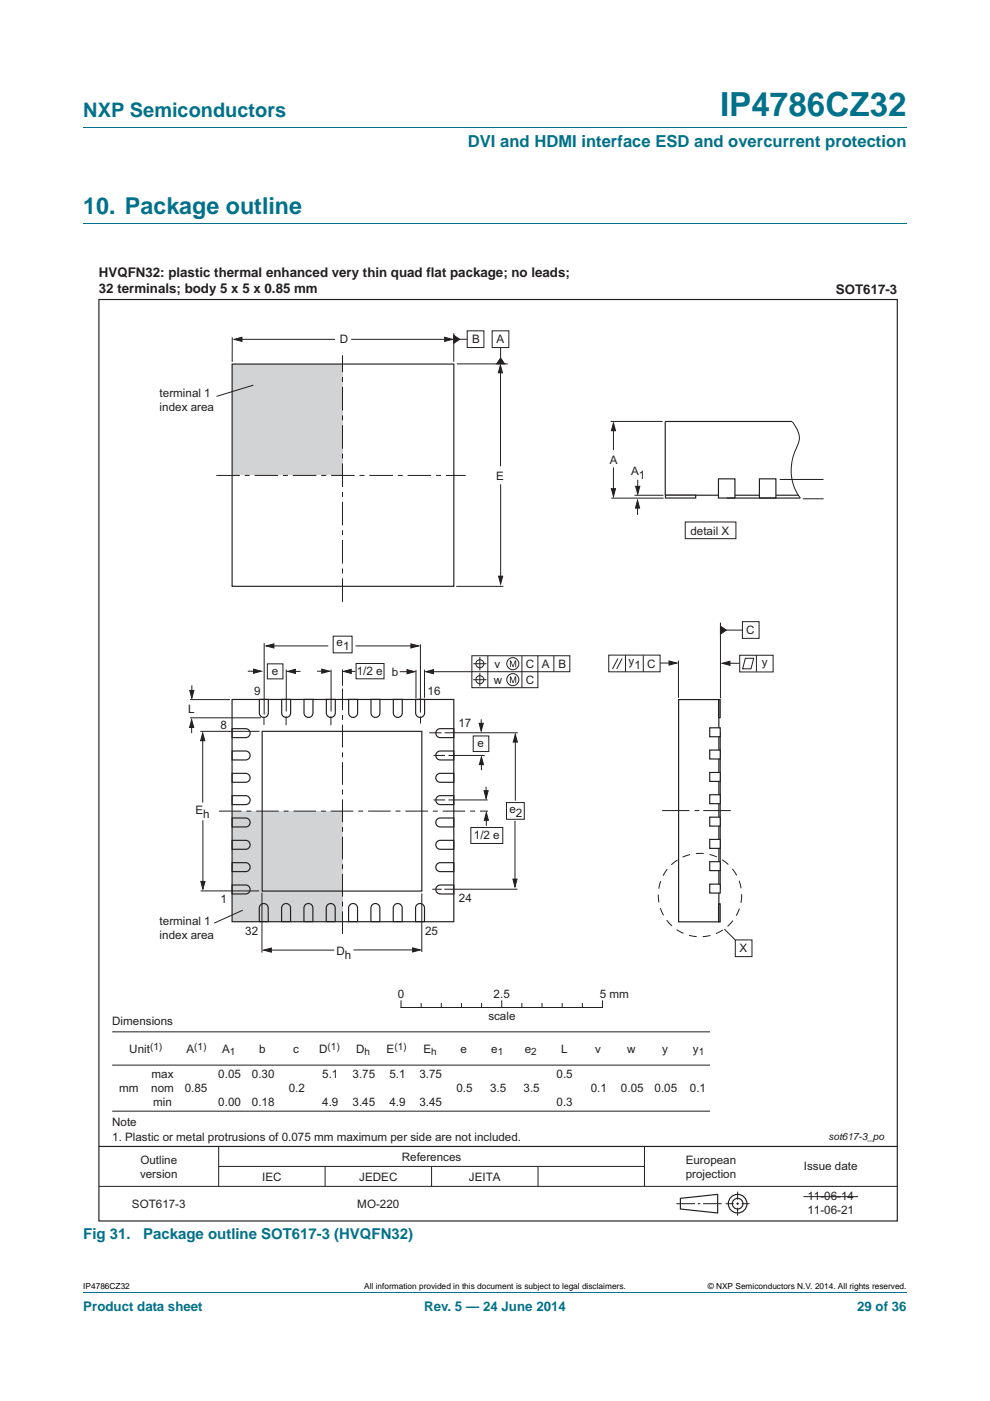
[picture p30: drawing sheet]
<svg xmlns="http://www.w3.org/2000/svg" width="210mm" height="297mm" viewBox="0 0 210 297" stroke-linecap="round" stroke-linejoin="round" font-family="sans-serif">
<defs><g id="words">
<text font-size="7" fill="#00718a" x="152.7" y="24.6">IP4786CZ32</text>
<text font-size="4.9" fill="#00718a" x="17.7" y="45.4">10. Package outline</text>
<text font-size="4.2" fill="#00718a" x="17.7" y="24.9">NXP Semiconductors</text>
<text font-size="3.5" fill="#00718a" x="99.2" y="31.1">DVI and HDMI interface ESD and overcurrent protection</text>
<g font-size="3.2" fill="#00718a">
<text x="17.7" y="262.8">Fig 31.</text>
<text x="30.4" y="262.8">Package outline SOT617-3 (HVQFN32)</text>
</g>
<g font-size="2.8" fill="#231f20">
<text x="21" y="58.8">HVQFN32: plastic thermal enhanced very thin quad flat package; no leads;</text>
<text x="21" y="62.2">32 terminals; body 5 x 5 x 0.85 mm</text>
<text x="177.3" y="62.3">SOT617-3</text>
</g>
<g font-size="2.8" fill="#00718a">
<text x="17.7" y="277.9">Product data sheet</text>
<text x="90" y="277.9">Rev. 5 — 24 June 2014</text>
<text x="181.8" y="277.9">29 of 36</text>
</g>
<g font-size="2.5" fill="#231f20">
<text x="72.1" y="72.7">D</text>
<text x="100.1" y="72.8">B</text>
<text x="105.3" y="72.8">A</text>
<text x="33.9" y="84.2">terminal 1</text>
<text x="33.9" y="87.2">index area</text>
<text x="105.3" y="101.7">E</text>
<text x="129.3" y="98.3">A</text>
<text x="133.9" y="100.7">A</text>
<text x="135.5" y="101.5">1</text>
<text x="146.4" y="113.3">detail X</text>
<text x="71.4" y="137">e</text>
<text x="72.8" y="137.8">1</text>
<text x="158.3" y="134.5">C</text>
<text x="57.7" y="143">e</text>
<text x="75.7" y="143.1">1/2 e</text>
<text x="83.1" y="143.2">b</text>
<text x="104.9" y="141.6">v</text>
<text x="111.5" y="141.6">C</text>
<text x="115" y="141.6">A</text>
<text x="118.4" y="141.6">B</text>
<text x="133.3" y="141.1">y</text>
<text x="134.6" y="141.9">1</text>
<text x="137.3" y="141.6">C</text>
<text x="161.6" y="141.1">y</text>
<text x="53.9" y="147.3">9</text>
<text x="90.7" y="147.3">16</text>
<text x="104.7" y="145">w</text>
<text x="111.5" y="145">C</text>
<text x="39.9" y="151.1">L</text>
<text x="46.8" y="154.5">8</text>
<text x="97.2" y="154.1">17</text>
<text x="101.3" y="158.4">e</text>
<text x="41.5" y="172.6">E</text>
<text x="43.1" y="173.4">h</text>
<text x="108" y="172.3">e</text>
<text x="109.4" y="173.1">2</text>
<text x="100.5" y="178">1/2 e</text>
<text x="46.7" y="191.4">1</text>
<text x="97.3" y="191.2">24</text>
<text x="33.9" y="196.2">terminal 1</text>
<text x="33.9" y="199.1">index area</text>
<text x="52" y="198.3">32</text>
<text x="71.3" y="202.4">D</text>
<text x="73.1" y="203.2">h</text>
<text x="90.2" y="198.3">25</text>
<text x="156.9" y="201.9">X</text>
<text x="84.4" y="211.6">0</text>
<text x="104.7" y="211.6">2.5</text>
<text x="127.2" y="211.6">5 mm</text>
<text x="23.8" y="217.4">Dimensions</text>
<text x="103.6" y="216.2">scale</text>
<text x="27.4" y="223.3">Unit</text>
<text x="39.5" y="223.3">A</text>
<text x="47.1" y="223.3">A</text>
<text x="55" y="223.3">b</text>
<text x="62.1" y="223.3">c</text>
<text x="67.7" y="223.3">D</text>
<text x="75.5" y="223.3">D</text>
<text x="82" y="223.3">E</text>
<text x="89.8" y="223.3">E</text>
<text x="97.7" y="223.3">e</text>
<text x="104.2" y="223.3">e</text>
<text x="111.3" y="223.3">e</text>
<text x="119" y="223.3">L</text>
<text x="126.2" y="223.3">v</text>
<text x="133" y="223.3">w</text>
<text x="140.4" y="223.3">y</text>
<text x="147" y="223.3">y</text>
<text x="25.3" y="231.6">mm</text>
<text x="32.1" y="231.5">nom</text>
<text x="32.1" y="228.6">max</text>
<text x="39.2" y="231.5">0.85</text>
<text x="46.3" y="228.6">0.05</text>
<text x="53.4" y="228.6">0.30</text>
<text x="61.2" y="231.5">0.2</text>
<text x="68.3" y="228.6">5.1</text>
<text x="74.8" y="228.6">3.75</text>
<text x="82.6" y="228.6">5.1</text>
<text x="88.9" y="228.6">3.75</text>
<text x="96.8" y="231.6">0.5</text>
<text x="103.9" y="231.6">3.5</text>
<text x="111" y="231.6">3.5</text>
<text x="118.1" y="228.6">0.5</text>
<text x="125.3" y="231.6">0.1</text>
<text x="131.7" y="231.5">0.05</text>
<text x="138.8" y="231.5">0.05</text>
<text x="146.3" y="231.6">0.1</text>
<text x="23.8" y="238.7">Note</text>
<text x="32.5" y="234.5">min</text>
<text x="46.3" y="234.5">0.00</text>
<text x="53.4" y="234.5">0.18</text>
<text x="68.3" y="234.5">4.9</text>
<text x="74.8" y="234.5">3.45</text>
<text x="82.6" y="234.5">4.9</text>
<text x="88.9" y="234.5">3.45</text>
<text x="118.1" y="234.5">0.3</text>
<text x="23.8" y="241.9">1. Plastic or metal protrusions of 0.075 mm maximum per side are not included.</text>
<text x="29.7" y="249.7">version</text>
<text x="29.8" y="246.7">Outline</text>
<text x="55.6" y="250.4">IEC</text>
<text x="76.2" y="250.4">JEDEC</text>
<text x="85.2" y="246.2">References</text>
<text x="99.5" y="250.4">JEITA</text>
<text x="145.4" y="246.7">European</text>
<text x="145.4" y="249.7">projection</text>
<text x="170.5" y="248.1">Issue date</text>
<text x="28" y="256.1">SOT617-3</text>
<text x="75.8" y="256.1">MO-220</text>
<text x="171.3" y="254.5">11-06-14</text>
<text x="171.3" y="257.5">11-06-21</text>
</g>
<g font-size="2.1" fill="#231f20">
<text x="31.8" y="222.5">(1)</text>
<text x="41.2" y="222.5">(1)</text>
<text x="48.8" y="223.8">1</text>
<text x="69.5" y="222.5">(1)</text>
<text x="77.3" y="223.8">h</text>
<text x="83.6" y="222.5">(1)</text>
<text x="91.5" y="223.8">h</text>
<text x="105.6" y="223.8">1</text>
<text x="112.7" y="223.8">2</text>
<text x="148.2" y="223.8">1</text>
<text x="175.7" y="241.8">sot617-3_po</text>
</g>
<g font-size="1.8">
<text x="17.7" y="273.3">IP4786CZ32</text>
<text x="77.2" y="273.3">All information provided in this document is subject to legal disclaimers.</text>
<text x="150.1" y="273.3">© NXP Semiconductors N.V. 2014. All rights reserved.</text>
</g>
</g></defs>
<path d="M17.7 27h174.6M17.7 47.4h174.6M17.7 273.9h174.6" fill="none" stroke="#00718a" stroke-width=".21"/>
<g fill="none" stroke="#231f20" stroke-width=".21">
<path d="M99.9 175.4h6.7v3.4h-6.7zM23.8 218.8h126.8M85.1 212.2v1.4h42.7v-1.4M89.3 212.8v.8M93.6 212.8v.8M97.9 212.8v.8M102.1 212.8v.8M106.4 212.2v1.4M110.7 212.8v.8M115 212.8v.8M119.2 212.8v.8M123.5 212.8v.8"/>
<path d="M23.8 225.8h126.8M23.8 235.6h126.8M21 251.5h169.3M46.4 243.1v8.4M46.4 247.3h90.3M69 247.3v4.2M91.5 247.3v4.2M114.1 247.3v4.2M136.7 243.1v8.4M143.5 255.2h3.9M148 255.2h.5M149.1 255.2h4"/>
<path d="M153.9 255.2h1.7M156.2 255.2h.5M156.5 252.7v1.7M156.5 254.9v.6M156.5 256.1v1.6M157.3 255.2h1.7"/>
<circle cx="108.8" cy="140.7" r="1.28"/>
</g>
<g fill="none" stroke="#231f20" stroke-width=".25">
<path d="M21 63.5h169.3v195.4h-169.3zM21 243.1h169.3M144.3 254.1l7.9-.9v4l-7.9-.9z"/>
<circle cx="156.5" cy="255.2" r="1.98"/>
<circle cx="156.5" cy="255.2" r="1.13"/>
</g>
<path d="M108.1 140h.3l.4 1.2 .4-1.2h.3v1.4h-.2v-1.1l-.4 1.1h-.2l-.4-1.1v1.1h-.2z" fill="#231f20"/>
<circle cx="108.8" cy="144.1" r="1.28" fill="none" stroke="#231f20" stroke-width=".21"/>
<path d="M108.1 143.4h.3l.4 1.2 .4-1.2h.3v1.4h-.2v-1.2l-.4 1.2h-.2l-.4-1.1v1.1h-.2z" fill="#231f20"/>
<g fill="none" stroke="#231f20" stroke-width=".21">
<path d="M100.1 139h20.8v3.4h-20.8zM101.8 139.3v2.8M103.5 139v6.8M110.7 139v6.8M114.1 139v6.8h-14v-3.4M117.5 139v3.4M100.4 144.1h2.8M100.4 140.7h2.8M101.8 142.7v2.8M170.4 253.7h11.6"/>
<circle cx="101.8" cy="144.1" r=".85"/>
<circle cx="101.8" cy="140.7" r=".85"/>
</g>
<g fill="#d1d3d4">
<path d="M49.2 172.1h23.4v23.3h-23.4z"/>
<path d="M49.2 77.3h23.5v23.4h-23.5z"/>
</g>
<path d="M135.3 101.7v2M51.5 193l-6.1 2.7" fill="none" stroke="#231f20" stroke-width=".21"/>
<g fill="none" stroke="#231f20" stroke-width=".25">
<path d="M49.2 148.3h47.1v47.1h-47.1zM49.2 154.5h2.9a.95 .95 0 0 1 1 .9 .95 .95 0 0 1-1 1h-2.9zM49.2 159.2h2.9a.95 .95 0 0 1 1 1 .95 .95 0 0 1-1 .9h-2.9zM55 148.3h1.9v2.9a.95 .95 0 0 1-.9 .9 .95 .95 0 0 1-1-.9zM59.7 148.3h1.9v2.9a.95 .95 0 0 1-.9 .9 .95 .95 0 0 1-1-.9zM64.5 148.3h1.9v2.9a.95 .95 0 0 1-1 .9 .95 .95 0 0 1-.9-.9zM69.2 148.3h1.9v2.9a.95 .95 0 0 1-.9 .9 .95 .95 0 0 1-1-.9zM74 148.3h1.9v2.9a.95 .95 0 0 1-1 .9 .95 .95 0 0 1-.9-.9zM78.7 148.3h1.9v2.9a.95 .95 0 0 1-1 .9 .95 .95 0 0 1-.9-.9zM83.4 148.3h1.9v2.9a.95 .95 0 0 1-.9 .9 .95 .95 0 0 1-1-.9zM88.2 148.3h1.9v2.9a.95 .95 0 0 1-1 .9 .95 .95 0 0 1-.9-.9zM92.7 159.5l.7-.3h2.9v1.9h-2.9a.95 .95 0 0 1-.9-.6 .95 .95 0 0 1 .2-1z"/>
<path d="M92.7 154.8l.7-.3h2.9v1.9h-2.9a.95 .95 0 0 1-.9-.6 .95 .95 0 0 1 .2-1zM49.2 164h2.9a.95 .95 0 0 1 1 .9 .95 .95 0 0 1-1 1h-2.9zM49.2 168.7h2.9a.95 .95 0 0 1 1 .9 .95 .95 0 0 1-1 1h-2.9zM49.2 173.4h2.9a.95 .95 0 0 1 1 1 .95 .95 0 0 1-1 .9h-2.9zM49.2 178.2h2.9a.95 .95 0 0 1 1 .9 .95 .95 0 0 1-1 1h-2.9zM92.7 178.4l.7-.2h2.9v1.9h-2.9a.95 .95 0 0 1-.9-.6 .95 .95 0 0 1 .2-1.1zM92.7 173.7l.7-.3h2.9v1.9h-2.9a.95 .95 0 0 1-.9-.6 .95 .95 0 0 1 .2-1zM92.7 169l.7-.3h2.9v1.9h-2.9a.95 .95 0 0 1-.9-.6 .95 .95 0 0 1 .2-1zM92.7 164.2l.7-.2h2.9v1.9h-2.9a.95 .95 0 0 1-.9-.6 .95 .95 0 0 1 .2-1.1zM49.2 182.9h2.9a.95 .95 0 0 1 1 1 .95 .95 0 0 1-1 .9h-2.9zM49.2 187.6h2.9a.95 .95 0 0 1 1 1 .95 .95 0 0 1-1 .9h-2.9zM55.3 191.8a.95 .95 0 0 1 1-.2 .95 .95 0 0 1 .6 .9v2.9h-1.9v-2.9z"/>
<path d="M60 191.8a.95 .95 0 0 1 1-.2 .95 .95 0 0 1 .6 .9v2.9h-1.9v-2.9zM64.7 191.8a.95 .95 0 0 1 1.1-.2 .95 .95 0 0 1 .6 .9v2.9h-1.9v-2.9zM69.5 191.8a.95 .95 0 0 1 1-.2 .95 .95 0 0 1 .6 .9v2.9h-1.9v-2.9zM74.2 191.8a.95 .95 0 0 1 1-.2 .95 .95 0 0 1 .6 .9v2.9h-1.9v-2.9zM78.9 191.8a.95 .95 0 0 1 1.1-.2 .95 .95 0 0 1 .6 .9v2.9h-1.9v-2.9zM83.7 191.8a.95 .95 0 0 1 1-.2 .95 .95 0 0 1 .6 .9v2.9h-1.9v-2.9zM88.4 191.8a.95 .95 0 0 1 1.1-.2 .95 .95 0 0 1 .5 .9v2.9h-1.9v-2.9zM92.7 187.9l.7-.3h2.9v1.9h-2.9a.95 .95 0 0 1-.9-.5 .95 .95 0 0 1 .2-1.1zM92.7 183.2l.7-.3h2.9v1.9h-2.9a.95 .95 0 0 1-.9-.6 .95 .95 0 0 1 .2-1z"/>
</g>
<path d="M134.8 103.1h.9l-.4 1.7z" fill="#231f20"/>
<path d="M134.8 103.1h.9l-.4 1.7zM135.2 107.1v2.1" fill="none" stroke="#231f20" stroke-width=".21"/>
<path d="M135.2 106.1l.5 1.6h-.9z" fill="#231f20"/>
<path d="M130.1 99.1v5.1M135.2 106.1l.5 1.6h-.9z" fill="none" stroke="#231f20" stroke-width=".21"/>
<path d="M129.7 103.6h.9l-.5 1.7z" fill="#231f20"/>
<path d="M130.1 90.7v4.7M129.7 103.6h.9l-.5 1.7z" fill="none" stroke="#231f20" stroke-width=".21"/>
<path d="M130.1 89.7l.5 1.6h-.9z" fill="#231f20"/>
<g fill="none" stroke="#231f20" stroke-width=".21">
<path d="M129.5 89.4h11.1M130.1 89.7l.5 1.6h-.9zM129.6 105.6h11.1M134.6 105h6.1M145.3 110.7h10.8v3.5h-10.8zM165.4 101.7h9.3M129.1 138.9h10.9v3.5h-10.9zM131.1 139.6l-1.2 2.2M131.9 139.6l-1.1 2.2M132.7 138.9v3.5M152.8 132v16.1M156.9 138.9h7.1v3.6h-7.1z"/>
<path d="M158.1 139.6h1.8l-.6 2.2h-1.8zM52.6 142.3h2M60.7 151.9v1.9M60.7 142v8.9M70.2 151.9v1.9M70.2 142v8.9M143.9 140.1v7.8"/>
</g>
<path d="M53.8 141.9l1.6 .4-1.6 .4z" fill="#231f20"/>
<path d="M53.8 141.9l1.6 .4-1.6 .4zM67.3 142.3h1.8" fill="none" stroke="#231f20" stroke-width=".21"/>
<path d="M68.2 141.9l1.7 .4-1.7 .4z" fill="#231f20"/>
<path d="M61.8 142.3h1.9M68.2 141.9l1.7 .4-1.7 .4z" fill="none" stroke="#231f20" stroke-width=".21"/>
<path d="M61 142.3l1.7-.4v.9z" fill="#231f20"/>
<path d="M61 142.3l1.7-.4v.9zM73.7 142.3h1.7" fill="none" stroke="#231f20" stroke-width=".21"/>
<path d="M72.9 142.3l1.6-.4v.9z" fill="#231f20"/>
<path d="M40.3 152.2h15M40.3 148.3h8.5M40.6 153.4v2M72.9 142.3l1.6-.4v.9z" fill="none" stroke="#231f20" stroke-width=".21"/>
<path d="M40.6 152.6l.5 1.6h-.9z" fill="#231f20"/>
<path d="M40.6 152.6l.5 1.6h-.9zM40.7 145.3v1.9" fill="none" stroke="#231f20" stroke-width=".21"/>
<path d="M40.2 146.4h.9l-.4 1.6z" fill="#231f20"/>
<path d="M40.2 146.4h.9l-.4 1.6zM42.5 155.1h12.5M43 156.2v14M56.7 140.8h3.3v3.1h-3.3zM42.6 188.9h12.4" fill="none" stroke="#231f20" stroke-width=".21"/>
<path d="M43 155.4l.4 1.6h-.8z" fill="#231f20"/>
<path d="M43 155.4l.4 1.6h-.8zM43 173.9v13.8" fill="none" stroke="#231f20" stroke-width=".21"/>
<path d="M42.6 186.9h.9l-.5 1.6z" fill="#231f20"/>
<path d="M42.6 186.9h.9l-.5 1.6zM55.6 189.3v12.7M89.5 189.4v12.4M56.7 201.4h14.2" fill="none" stroke="#231f20" stroke-width=".21"/>
<path d="M55.9 201.4l1.6-.4v.9z" fill="#231f20"/>
<path d="M55.9 201.4l1.6-.4v.9zM75 201.4h13.3" fill="none" stroke="#231f20" stroke-width=".21"/>
<path d="M87.5 201l1.7 .4-1.7 .4z" fill="#231f20"/>
<path d="M70.7 134.9h4v3.5h-4zM84.8 142.4h2.2M88.2 142v6M100.4 156h3.3v3.3h-3.3zM107.4 170.2h3.8v3.5h-3.8zM87.5 201l1.7 .4-1.7 .4z" fill="none" stroke="#231f20" stroke-width=".21"/>
<path d="M86.3 142l1.7 .4-1.7 .5z" fill="#231f20"/>
<path d="M86.3 142l1.7 .4-1.7 .5zM90 142v5.9M102.1 152.5v2M95.1 160.2h7.7" fill="none" stroke="#231f20" stroke-width=".21"/>
<path d="M101.6 153.4h.9l-.4 1.6z" fill="#231f20"/>
<path d="M101.6 153.4h.9l-.4 1.6zM102.1 161.5v1.8" fill="none" stroke="#231f20" stroke-width=".21"/>
<path d="M102.1 160.5l.5 1.6h-.9z" fill="#231f20"/>
<path d="M153.7 140.6h3.2M102.1 160.5l.5 1.6h-.9z" fill="none" stroke="#231f20" stroke-width=".21"/>
<path d="M153.2 140.6l1.6-.4v.9z" fill="#231f20"/>
<path d="M140 140.6h2.5M153.2 140.6l1.6-.4v.9z" fill="none" stroke="#231f20" stroke-width=".21"/>
<path d="M141.9 140.1l1.6 .5-1.6 .4z" fill="#231f20"/>
<path d="M141.9 140.1l1.6 .5-1.6 .4zM91.9 160.2h2.5M95.1 169.6h8.3M103.1 166.8v2" fill="none" stroke="#231f20" stroke-width=".21"/>
<path d="M102.7 167.6h.8l-.4 1.7z" fill="#231f20"/>
<path d="M102.7 167.6h.8l-.4 1.7zM103.2 173.3v1.8" fill="none" stroke="#231f20" stroke-width=".21"/>
<path d="M103.2 172.3l.4 1.6h-.9z" fill="#231f20"/>
<path d="M74.5 71.9h20.3M91.9 169.6h2.5M103.2 172.3l.4 1.6h-.9zM153.6 197l2.3 2.3M156 199.3h3.5v3.5h-3.5z" fill="none" stroke="#231f20" stroke-width=".21"/>
<path d="M94.3 71.5l1.7 .4-1.7 .5z" fill="#231f20"/>
<path d="M50.8 71.9h20.3M94.3 71.5l1.7 .4-1.7 .5z" fill="none" stroke="#231f20" stroke-width=".21"/>
<path d="M49.7 71.9l1.6-.4v.9z" fill="#231f20"/>
<path d="M49.7 71.9l1.6-.4v.9zM106.2 78.5v20.4M72.6 141.9v3.5" fill="none" stroke="#231f20" stroke-width=".21"/>
<path d="M45.9 100.8h52.9M72.6 127.6v-52.3" fill="none" stroke="#231f20" stroke-width=".21" stroke-dasharray="5 1 1 1" stroke-linecap="butt"/>
<path d="M46.4 172h57.1M72.6 198v-52" fill="none" stroke="#231f20" stroke-width=".21" stroke-dasharray="4.8 1 1 1" stroke-linecap="butt"/>
<path d="M106.1 77.4l.5 1.6h-.9z" fill="#231f20"/>
<path d="M106.1 77.4l.5 1.6h-.9zM106.2 102.7v19.8" fill="none" stroke="#231f20" stroke-width=".21"/>
<path d="M105.7 122.2h.9l-.4 1.6z" fill="#231f20"/>
<path d="M49.3 71.5l-.1 5.2M96.3 70.6l-.1 6.1M96.9 77.2h10.8M96.8 124.3h10M105.7 122.2h.9l-.4 1.6zM136.4 138.9v3.6M153.4 133.6h4M160.4 138.9v3.5M89.2 151.9v1.5" fill="none" stroke="#231f20" stroke-width=".21"/>
<path d="M140.4 171.9h14.9" fill="none" stroke="#231f20" stroke-width=".21" stroke-dasharray="5.8 1 1 .8" stroke-linecap="butt"/>
<circle cx="148.5" cy="189.8" r="8.8" fill="none" stroke="#231f20" stroke-width=".21" stroke-dasharray="1.7 1.2" stroke-linecap="butt"/>
<path d="M152.8 132.8l1.2 .8-1.2 .8z" fill="#231f20"/>
<path d="M96.8 71.9h2.2M152.8 132.8l1.2 .8-1.2 .8zM157.5 131.8h3.5v3.5h-3.5z" fill="none" stroke="#231f20" stroke-width=".21"/>
<path d="M96.2 71.1l1.3 .8-1.3 .9z" fill="#231f20"/>
<path d="M96.2 71.1l1.3 .8-1.3 .9zM99.1 70.1h3.5v3.6h-3.5zM106.2 73.7v2.9" fill="none" stroke="#231f20" stroke-width=".21"/>
<path d="M106.2 75.9l.8 1.2h-1.7z" fill="#231f20"/>
<path d="M104.4 70.1h3.5v3.6h-3.5zM106.2 75.9l.8 1.2h-1.7zM56 136.3v15.2M75.4 136.9h12.9M89.2 136.6v14.5M94.3 155.4h15.5" fill="none" stroke="#231f20" stroke-width=".21"/>
<path d="M87.2 136.5l1.6 .4-1.6 .5z" fill="#231f20"/>
<path d="M57.5 136.9h12.1M87.2 136.5l1.6 .4-1.6 .5z" fill="none" stroke="#231f20" stroke-width=".21"/>
<path d="M56.5 136.9l1.6-.4v.9z" fill="#231f20"/>
<path d="M56.5 136.9l1.6-.4v.9zM109.2 174v13.5" fill="none" stroke="#231f20" stroke-width=".21"/>
<path d="M108.8 186.4h.9l-.5 1.6z" fill="#231f20"/>
<path d="M109.3 156.7v13.1M108.8 186.4h.9l-.5 1.6z" fill="none" stroke="#231f20" stroke-width=".21"/>
<path d="M109.3 155.7l.4 1.6h-.8z" fill="#231f20"/>
<path d="M53.7 81.7l-7.8 2.3M168.1 89.5a4.6 4.6 0 0 1 .7 5.7 10 10 0 0 0 1 10.4M56 152.2v1.5M91 155.4h2.7M109.3 155.7l.4 1.6h-.8zM72.6 172h.1M91.7 188.5h2M94.2 188.5h15.6" fill="none" stroke="#231f20" stroke-width=".21"/>
<path d="M49.2 77.2h47.1v47.1h-47.1zM168 89.4h-26.9v15.6h28.3M143.9 148.3h8.6v47.1h-8.6z" fill="none" stroke="#231f20" stroke-width=".25"/>
<path d="M152.4 101.5h3.5v4.1h-3.5z" fill="#fff"/>
<path d="M152.4 101.5h3.5v4.1h-3.5z" fill="none" stroke="#231f20" stroke-width=".25"/>
<path d="M141.1 105h6.5v.6h-6.5z" fill="#fff"/>
<path d="M141.1 105h6.5v.6h-6.5z" fill="none" stroke="#231f20" stroke-width=".25"/>
<path d="M161.1 101.5h3.5v4.1h-3.5z" fill="#fff"/>
<path d="M161.1 101.5h3.5v4.1h-3.5z" fill="none" stroke="#231f20" stroke-width=".25"/>
<path d="M75.5 140.7h5.9v3.2h-5.9zM90.8 142.4h9.2" fill="none" stroke="#231f20" stroke-width=".21"/>
<path d="M90.3 142.4l1.7-.4v.9z" fill="#231f20"/>
<path d="M90.3 142.4l1.7-.4v.9z" fill="none" stroke="#231f20" stroke-width=".21"/>
<path d="M55.6 155.1h33.9v33.8h-33.9zM152.4 155.3h.4v33.1h-.4" fill="none" stroke="#231f20" stroke-width=".25"/>
<path d="M150.5 187.4h2.3v1.9h-2.3z" fill="#fff"/>
<path d="M150.5 187.4h2.3v1.9h-2.3z" fill="none" stroke="#231f20" stroke-width=".25"/>
<path d="M150.5 182.7h2.3v1.9h-2.3z" fill="#fff"/>
<path d="M150.5 182.7h2.3v1.9h-2.3z" fill="none" stroke="#231f20" stroke-width=".25"/>
<path d="M150.5 178h2.3v1.9h-2.3z" fill="#fff"/>
<path d="M150.5 178h2.3v1.9h-2.3z" fill="none" stroke="#231f20" stroke-width=".25"/>
<path d="M150.5 173.3h2.3v1.8h-2.3z" fill="#fff"/>
<path d="M150.5 173.3h2.3v1.8h-2.3z" fill="none" stroke="#231f20" stroke-width=".25"/>
<path d="M150.5 168.5h2.3v1.9h-2.3z" fill="#fff"/>
<path d="M150.5 168.5h2.3v1.9h-2.3z" fill="none" stroke="#231f20" stroke-width=".25"/>
<path d="M150.5 163.8h2.3v1.9h-2.3z" fill="#fff"/>
<path d="M150.5 163.8h2.3v1.9h-2.3z" fill="none" stroke="#231f20" stroke-width=".25"/>
<path d="M150.5 159h2.3v1.9h-2.3z" fill="#fff"/>
<path d="M150.5 159h2.3v1.9h-2.3z" fill="none" stroke="#231f20" stroke-width=".25"/>
<path d="M150.5 154.3h2.3v1.9h-2.3z" fill="#fff"/>
<path d="M154.1 105.6h15.7M150.5 154.3h2.3v1.9h-2.3zM152.4 148.3h.4v3.9h-.4zM152.4 191.6h.4v3.8h-.4z" fill="none" stroke="#231f20" stroke-width=".25"/>
<path d="M170.3 105.8h4.4" fill="none" stroke="#231f20" stroke-width=".21"/>
<use href="#words"/>
</svg>
